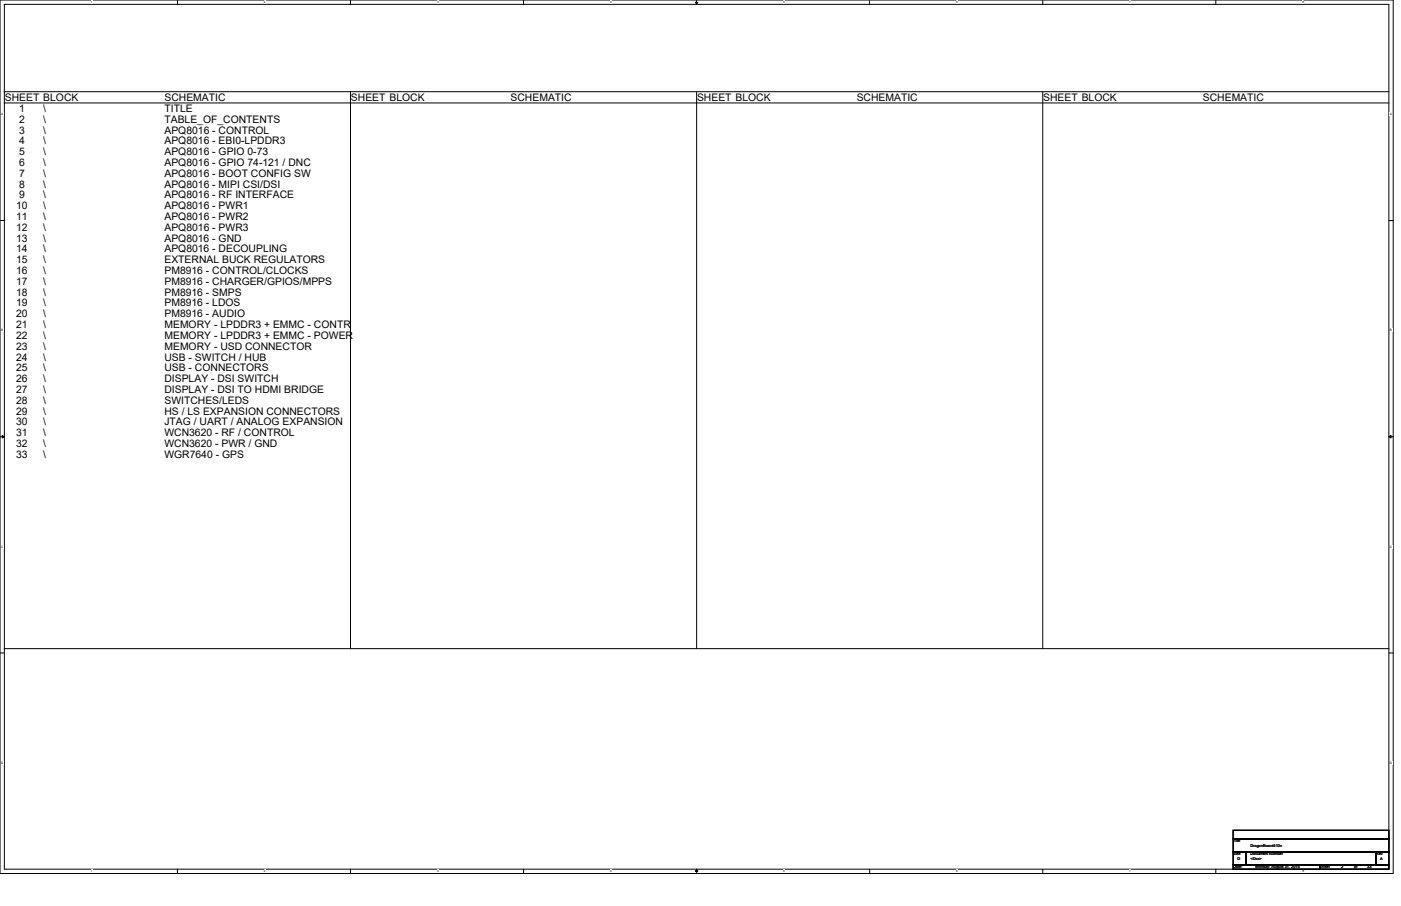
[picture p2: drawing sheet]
<svg xmlns="http://www.w3.org/2000/svg" width="864mm" height="559mm" viewBox="0 0 864 559" stroke-linecap="round" stroke-linejoin="round" font-family="sans-serif">
<defs><g id="words">
<g font-size="6.4">
<text x="3" y="62">SHEET BLOCK</text>
<text x="101" y="62">SCHEMATIC</text>
<text x="216" y="62">SHEET BLOCK</text>
<text x="315" y="62">SCHEMATIC</text>
<text x="430" y="62">SHEET BLOCK</text>
<text x="528" y="62">SCHEMATIC</text>
<text x="643" y="62">SHEET BLOCK</text>
<text x="741" y="62">SCHEMATIC</text>
<text x="12" y="69">1</text>
<text x="27" y="69">\</text>
<text x="101" y="69">TITLE</text>
<text x="12" y="76">2</text>
<text x="27" y="76">\</text>
<text x="101" y="76">TABLE_OF_CONTENTS</text>
<text x="12" y="82">3</text>
<text x="27" y="82">\</text>
<text x="101" y="82">APQ8016 - CONTROL</text>
<text x="12" y="89">4</text>
<text x="27" y="89">\</text>
<text x="101" y="89">APQ8016 - EBI0-LPDDR3</text>
<text x="12" y="96">5</text>
<text x="27" y="96">\</text>
<text x="101" y="96">APQ8016 - GPIO 0-73</text>
<text x="12" y="102">6</text>
<text x="27" y="102">\</text>
<text x="101" y="102">APQ8016 - GPIO 74-121 / DNC</text>
<text x="12" y="109">7</text>
<text x="27" y="109">\</text>
<text x="101" y="109">APQ8016 - BOOT CONFIG SW</text>
<text x="12" y="116">8</text>
<text x="27" y="116">\</text>
<text x="101" y="116">APQ8016 - MIPI CSI/DSI</text>
<text x="12" y="122">9</text>
<text x="27" y="122">\</text>
<text x="101" y="122">APQ8016 - RF INTERFACE</text>
<text x="10" y="129">10</text>
<text x="27" y="129">\</text>
<text x="101" y="129">APQ8016 - PWR1</text>
<text x="10" y="136">11</text>
<text x="27" y="136">\</text>
<text x="101" y="136">APQ8016 - PWR2</text>
<text x="10" y="142">12</text>
<text x="27" y="142">\</text>
<text x="101" y="142">APQ8016 - PWR3</text>
<text x="10" y="149">13</text>
<text x="27" y="149">\</text>
<text x="101" y="149">APQ8016 - GND</text>
<text x="10" y="156">14</text>
<text x="27" y="156">\</text>
<text x="101" y="156">APQ8016 - DECOUPLING</text>
<text x="10" y="162">15</text>
<text x="27" y="162">\</text>
<text x="101" y="162">EXTERNAL BUCK REGULATORS</text>
<text x="10" y="169">16</text>
<text x="27" y="169">\</text>
<text x="101" y="169">PM8916 - CONTROL/CLOCKS</text>
<text x="10" y="176">17</text>
<text x="27" y="176">\</text>
<text x="101" y="176">PM8916 - CHARGER/GPIOS/MPPS</text>
<text x="10" y="182">18</text>
<text x="27" y="182">\</text>
<text x="101" y="182">PM8916 - SMPS</text>
<text x="10" y="189">19</text>
<text x="27" y="189">\</text>
<text x="101" y="189">PM8916 - LDOS</text>
<text x="10" y="196">20</text>
<text x="27" y="196">\</text>
<text x="101" y="196">PM8916 - AUDIO</text>
<text x="10" y="202">21</text>
<text x="27" y="202">\</text>
<text x="101" y="202">MEMORY - LPDDR3 + EMMC - CONTR</text>
<text x="10" y="209">22</text>
<text x="27" y="209">\</text>
<text x="101" y="209">MEMORY - LPDDR3 + EMMC - POWER</text>
<text x="10" y="216">23</text>
<text x="27" y="216">\</text>
<text x="101" y="216">MEMORY - USD CONNECTOR</text>
<text x="10" y="222">24</text>
<text x="27" y="222">\</text>
<text x="101" y="222">USB - SWITCH / HUB</text>
<text x="10" y="229">25</text>
<text x="27" y="229">\</text>
<text x="101" y="229">USB - CONNECTORS</text>
<text x="10" y="236">26</text>
<text x="27" y="236">\</text>
<text x="101" y="236">DISPLAY - DSI SWITCH</text>
<text x="10" y="242">27</text>
<text x="27" y="242">\</text>
<text x="101" y="242">DISPLAY - DSI TO HDMI BRIDGE</text>
<text x="10" y="249">28</text>
<text x="27" y="249">\</text>
<text x="101" y="249">SWITCHES/LEDS</text>
<text x="10" y="256">29</text>
<text x="27" y="256">\</text>
<text x="101" y="256">HS / LS EXPANSION CONNECTORS</text>
<text x="10" y="262">30</text>
<text x="27" y="262">\</text>
<text x="101" y="262">JTAG / UART / ANALOG EXPANSION</text>
<text x="10" y="269">31</text>
<text x="27" y="269">\</text>
<text x="101" y="269">WCN3620 - RF / CONTROL</text>
<text x="10" y="276">32</text>
<text x="27" y="276">\</text>
<text x="101" y="276">WCN3620 - PWR / GND</text>
<text x="10" y="282">33</text>
<text x="27" y="282">\</text>
<text x="101" y="282">WGR7640 - GPS</text>
</g>
<g font-size="2.4">
<text x="760" y="520">Title</text>
<text x="760" y="528">Size</text>
<text x="771" y="528">Document Number</text>
<text x="771" y="522">DragonBoard410c</text>
<text x="848" y="528">Rev</text>
<text x="763" y="530">D</text>
<text x="771" y="530">&lt;Doc&gt;</text>
<text x="851" y="530">A</text>
<text x="760" y="536">Date:</text>
<text x="774" y="536">Monday, August 31, 2015</text>
<text x="813" y="536">Sheet</text>
<text x="827" y="536">2</text>
<text x="835" y="536">of</text>
<text x="843" y="536">33</text>
</g>
<g font-size="1.9">
<text x="56" y="2">1</text>
<text x="163" y="2">2</text>
<text x="269" y="2">3</text>
<text x="376" y="2">4</text>
<text x="483" y="2">5</text>
<text x="589" y="2">6</text>
<text x="696" y="2">7</text>
<text x="803" y="2">8</text>
<text x="1" y="71">A</text>
<text x="857" y="71">A</text>
<text x="1" y="204">B</text>
<text x="857" y="204">B</text>
<text x="1" y="338">C</text>
<text x="857" y="338">C</text>
<text x="1" y="471">D</text>
<text x="857" y="471">D</text>
<text x="56" y="538">1</text>
<text x="163" y="538">2</text>
<text x="269" y="538">3</text>
<text x="376" y="538">4</text>
<text x="483" y="538">5</text>
<text x="589" y="538">6</text>
<text x="696" y="538">7</text>
<text x="803" y="538">8</text>
</g>
</g></defs>
<path d="M0 0h859v539h-859zM3 3h853v533h-853z" fill="none" stroke="#000" stroke-width=".62"/>
<g fill="#fff">
<path d="M56 0h1v2h-1z"/>
<path d="M56 536h1v3h-1z"/>
</g>
<path d="M109 0v3M109 536v3" fill="none" stroke="#000" stroke-width=".62"/>
<g fill="#fff">
<path d="M163 0h1v2h-1z"/>
<path d="M163 536h1v3h-1z"/>
</g>
<path d="M216 0v3M216 536v3" fill="none" stroke="#000" stroke-width=".62"/>
<g fill="#fff">
<path d="M269 0h1v2h-1z"/>
<path d="M269 536h1v3h-1z"/>
</g>
<path d="M323 0v3M323 536v3" fill="none" stroke="#000" stroke-width=".62"/>
<g fill="#fff">
<path d="M376 0h1v2h-1z"/>
<path d="M376 536h1v3h-1z"/>
</g>
<path d="M429 0v3M429 536v3" fill="none" stroke="#000" stroke-width=".62"/>
<path d="M429 1h1l-1 2zM429 536l1 1h-1z" fill="#000" stroke="#000" stroke-width=".62"/>
<g fill="#fff">
<path d="M483 0h1v2h-1z"/>
<path d="M483 536h1v3h-1z"/>
</g>
<path d="M536 0v3M536 536v3" fill="none" stroke="#000" stroke-width=".62"/>
<g fill="#fff">
<path d="M589 0h2v2h-2z"/>
<path d="M589 536h2v3h-2z"/>
</g>
<path d="M643 0v3M643 536v3" fill="none" stroke="#000" stroke-width=".62"/>
<g fill="#fff">
<path d="M696 0h1v2h-1z"/>
<path d="M696 536h1v3h-1z"/>
</g>
<path d="M749 0v3M749 536v3" fill="none" stroke="#000" stroke-width=".62"/>
<g fill="#fff">
<path d="M803 0h1v2h-1z"/>
<path d="M803 536h1v3h-1z"/>
<path d="M1 69h1v3h-1z"/>
<path d="M857 69h1v3h-1z"/>
<path d="M1 203h1v2h-1z"/>
<path d="M857 203h1v2h-1z"/>
</g>
<path d="M0 136h3M856 136h3" fill="none" stroke="#000" stroke-width=".62"/>
<g fill="#fff">
<path d="M1 336h1v2h-1z"/>
<path d="M857 336h1v2h-1z"/>
</g>
<path d="M0 269h3M1 269h2l-2 1zM856 269h3M856 269h1v1z" fill="none" stroke="#000" stroke-width=".62"/>
<path d="M1 269h2l-2 1zM856 269h1v1z" fill="#000"/>
<g fill="#fff">
<path d="M1 469h1v3h-1z"/>
<path d="M857 469h1v3h-1z"/>
</g>
<g fill="none" stroke="#000" stroke-width=".62">
<path d="M3 57h.1M3 57h853M216 57v343M429 57v343M643 57v343M3 63h.1M3 63h853M0 403h3M3 400h.1M3 400h853M856 403h3M760 512h96v5h-96z"/>
<path d="M760 517h96v8h-96zM760 525h8v8h-8zM760 533h53v3h-53zM768 525h80v8h-80zM813 533h43v3h-43zM848 525h8v8h-8z"/>
</g>
<use href="#words"/>
</svg>
